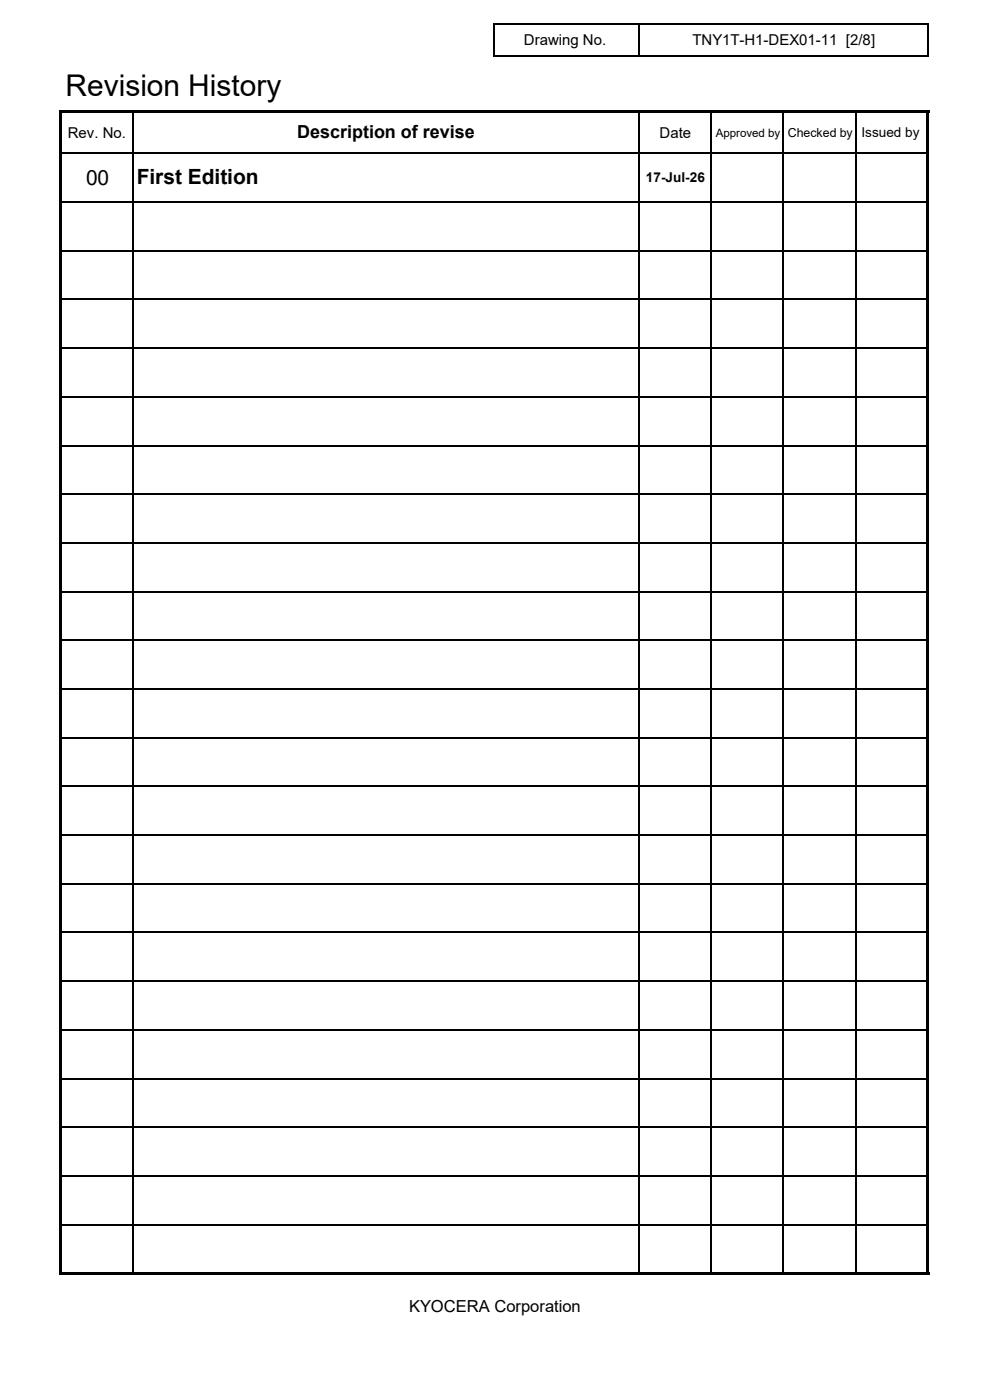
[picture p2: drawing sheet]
<svg xmlns="http://www.w3.org/2000/svg" width="210mm" height="297mm" viewBox="0 0 210 297" stroke-linecap="round" stroke-linejoin="round" font-family="sans-serif">
<defs><g id="words">
<text font-size="6.3" x="13.9" y="20.4">Revision History</text>
<g font-size="4.4">
<text x="18.2" y="39.2">00</text>
<text x="29" y="39.1">First Edition</text>
</g>
<text font-size="3.8" x="63" y="29.4">Description of revise</text>
<text font-size="3.5" x="86.8" y="278.4">KYOCERA Corporation</text>
<g font-size="3.2">
<text x="111.1" y="9.5">Drawing No.</text>
<text x="146.9" y="9.5">TNY1T-H1-DEX01-11 [2/8]</text>
<text x="14.4" y="29.3">Rev. No.</text>
<text x="139.9" y="29.3">Date</text>
</g>
<g font-size="2.9">
<text x="182.7" y="29.1">Issued by</text>
<text x="137" y="38.7">17-Jul-26</text>
</g>
<text font-size="2.6" x="167.1" y="29.1">Checked by</text>
<text font-size="2.5" x="151.8" y="29">Approved by</text>
</g></defs>
<g fill="none" stroke="#000" stroke-width=".3">
<path d="M104.9 5v7.1M105 5.2h92M105 11.9h92M135.5 5.3v6.8M196.8 5.3v6.8M13.2 32.5h183.3M28.2 24v245.8M135.5 24v245.8M150.8 24v245.8M166.2 24v245.8M181.5 24v245.8M13.2 42.9h183.3"/>
<path d="M13.2 53.2h183.3M13.2 63.5h183.3M13.2 73.9h183.3M13.2 84.2h183.3M13.2 94.5h183.3M13.2 104.9h183.3M13.2 115.2h183.3M13.2 125.5h183.3M13.2 135.8h183.3M13.2 146.2h183.3M13.2 156.5h183.3M13.2 166.8h183.3"/>
<path d="M13.2 177.2h183.3M13.2 187.5h183.3M13.2 197.8h183.3M13.2 208.2h183.3M13.2 218.5h183.3M13.2 228.8h183.3M13.2 239.2h183.3M13.2 249.5h183.3M13.2 259.8h183.3"/>
</g>
<g fill="#000">
<path d="M13.2 23.5h183.9v.5h-183.9z" fill-rule="evenodd"/>
<path d="M12.6 23.5h.6v246.9h-.6z" fill-rule="evenodd"/>
<path d="M13.2 269.8h183.9v.6h-183.9z" fill-rule="evenodd"/>
<path d="M196.5 24h.6v246.4h-.6z" fill-rule="evenodd"/>
</g>
<use href="#words"/>
</svg>
